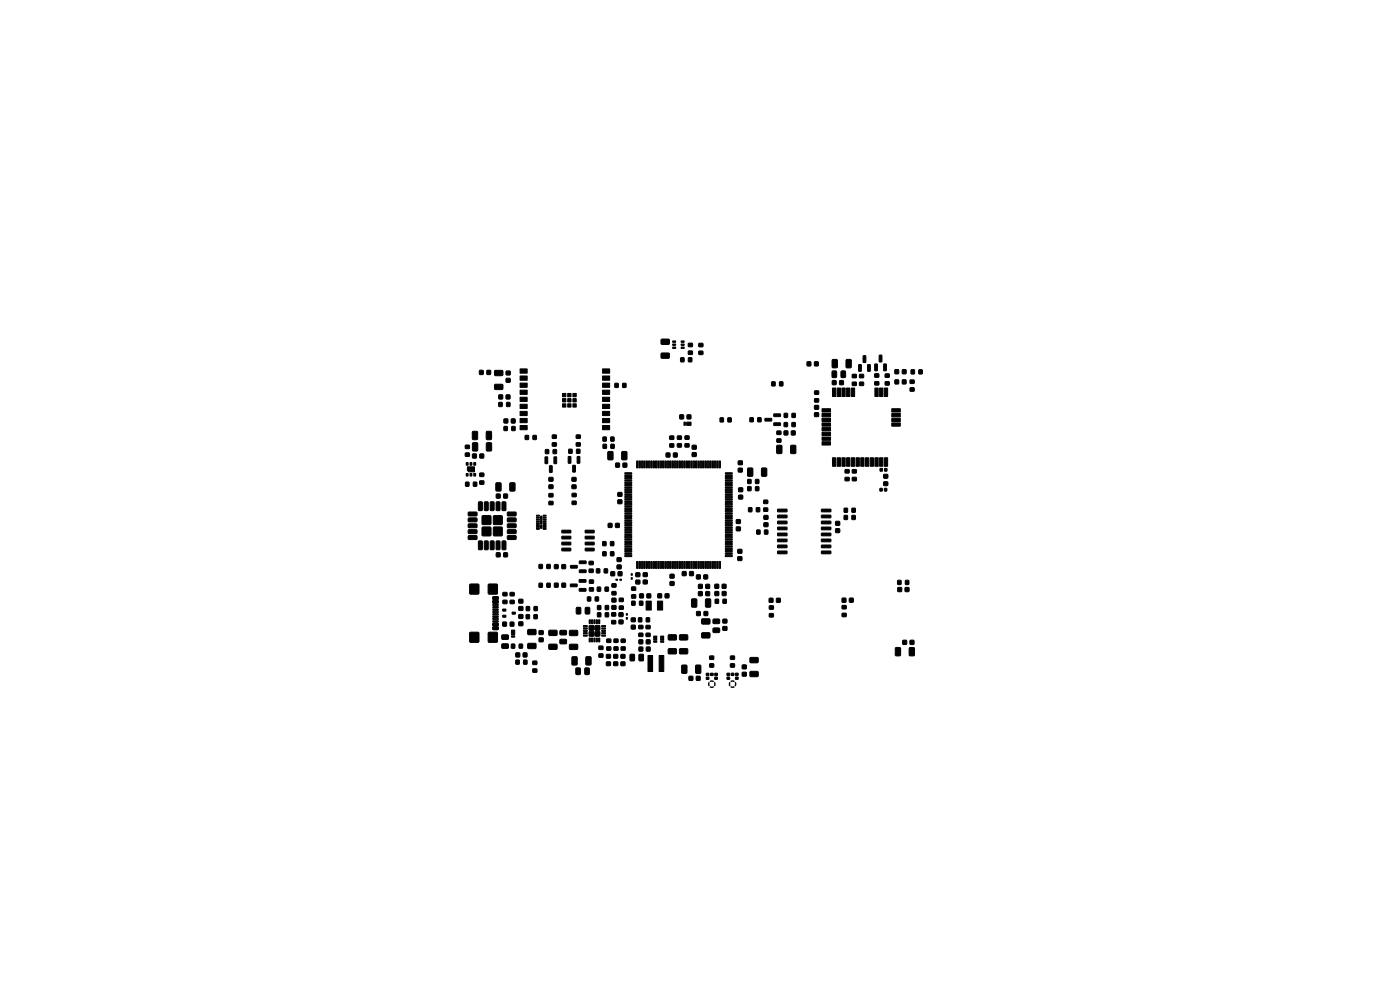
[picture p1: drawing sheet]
<svg xmlns="http://www.w3.org/2000/svg" width="297mm" height="210mm" viewBox="0 0 297 210" stroke-linecap="round" stroke-linejoin="round" font-family="sans-serif">
<g fill="#000" stroke="#000" stroke-width=".21">
<path d="M101.7 78.6h.8v.8h-.8zM103.3 78.6h.8v.8h-.8zM105 78.6h1.5l.2 .2v.7l-.3 .2h-1.3l-.2-.2zM107.4 78.7h.8v.8h-.8zM110.3 78.3h1.5v.9h-1.5zM127.8 78.3h1.5v.9h-1.5zM140.3 72l1.6-.1 .1 .3v.7l-.2 .2h-1.4l-.2-.3zM140.3 74.9h1.6l.1 .2v.8l-.2 .1h-1.4l-.2-.2zM142.7 72.3h.6v.3h-.6zM142.7 73h.6v.2l-.6 .1zM142.7 73.6h.6v.3h-.6zM144.4 75.9h.7v.8h-.7z"/>
<path d="M144.5 73.6h.6v.3h-.6zM144.5 73h.6v.2l-.6 .1zM144.5 72.3h.6v.3h-.6zM146.1 75.9h.6v.8h-.6zM146 72.8h.9v.7h-.9zM146 74.5h.9v.7h-.9zM148.3 72.9h.8v.6h-.8zM148.3 74.5h.8v.7h-.8zM171.2 76.8h.8v.8h-.8zM172.8 76.8h.8v.8h-.8zM176.6 78.7h.6l.3 .1v1.1l-.2 .2h-.6l-.2-.1zM176.6 76.3l.8-.1 .2 .2 .1 1.4-.2 .2h-.7l-.3-.1z"/>
<path d="M178.5 78.7h.6l.3 .1v1.1l-.2 .2h-.6l-.2-.1zM179.5 76.3l.9-.1 .2 .2v1.4l-.1 .2h-.8l-.2-.1zM180.8 79.4h.9v.7h-.9zM182.2 77.4h.5l-.1 1.4-.4-.1zM183.1 75.5h.6l-.1 1.4-.5-.1zM184.1 77.4h.5l-.1 1.4-.4-.1zM185.6 77.2l.5 .1v1.4l-.5-.1zM185.6 79.3h.8v.7h-.8zM186.5 75.4h.6l-.1 1.4-.5-.1zM187.5 77.2l.5 .1v1.4l-.5-.1zM189.9 78.4h.7v.9h-.7zM191.4 78.4h.8v.9h-.8z"/>
<path d="M193.3 78.5h.7v.8h-.7zM194.9 78.5h.7v.8h-.7zM98.7 96.1h.9v.7h-.9zM98.7 94.5h.9v.6h-.9zM98.9 98.1h.4v.6h-.4zM99.7 98.1h.4v.6h-.4zM100.3 91.6l.8-.1 .2 .1v1.4l-.1 .3h-.8l-.2-.2zM100.3 94l.8-.1 .2 .1 .1 1.4-.2 .3h-.7l-.3-.2zM100.5 98.1h.4v.6h-.4zM100.3 96.3h.7v.8h-.7zM101.8 96.3h.8v.8h-.8zM103.2 91.6l.8-.1 .3 .1v1.4l-.2 .3h-.7l-.2-.2z"/>
<path d="M103.2 94l.9-.1 .2 .1v1.4l-.1 .3h-.8l-.2-.2zM105 81.6l1.5-.1 .2 .3v.7l-.3 .2-1.3-.1-.2-.2zM105.8 85.4h.7v.8h-.7zM105.8 83.8h.8v.8h-.8zM106.9 90.5h.7v.8h-.7zM106.9 88.9h.8v.8h-.8zM107.4 80.3h.8v.8h-.8zM107.5 85.4h.7v.8h-.7zM107.4 83.8h.8v.8h-.8zM108.5 88.9h.8v.8h-.8zM108.6 90.5h.7v.8h-.7zM110.3 79.8h1.5v.9h-1.5z"/>
<path d="M110.3 81.3h1.5v.9h-1.5zM110.3 82.8h1.5v.9h-1.5zM110.3 84.3h1.5v.9h-1.5zM110.3 85.8h1.5v.9h-1.5zM110.3 87.3h1.5v.9h-1.5zM110.3 88.8h1.5v.9h-1.5zM110.3 90.3h1.5v.9h-1.5zM111.4 92.4h.7v.8h-.7zM113.1 92.4h.7v.8h-.7zM115.7 95.4h.7v.8h-.7zM115.6 96.9l.6 .1-.1 1.4-.5-.1zM116.6 98.8l.5 .1v1.3h-.5z"/>
<path d="M117.4 95.4h.6v.8h-.6zM117.2 93.9h.8v.7h-.8zM117.2 92.3h.8v.7h-.8zM117.5 96.9l.6 .1-.1 1.4-.5-.1zM119.3 83.5h.7v.7h-.7zM119.3 84.6h.7v.7h-.7zM119.3 85.7h.7v.7h-.7zM120.4 83.5h.7v.7h-.7zM120.4 84.6h.7v.7h-.7zM120.4 85.7h.7v.7h-.7zM120.7 95.3h.7v.8h-.7zM120.6 96.9h.5l-.1 1.4-.5-.1z"/>
<path d="M121.5 83.5h.7v.7h-.7zM121.5 84.6h.7v.7h-.7zM121.5 85.7h.7v.7h-.7zM121.5 98.7l.6 .1-.1 1.4-.5-.1zM122.3 95.3h.7v.8h-.7zM122.3 93.9h.8v.7h-.8zM122.3 92.3h.8v.7h-.8zM122.5 96.9h.5l-.1 1.4-.5-.1zM127.8 90.3h1.5v.9h-1.5zM127.8 88.8h1.5v.9h-1.5zM127.8 87.3h1.5v.9h-1.5zM127.8 85.8h1.5v.9h-1.5z"/>
<path d="M127.8 84.3h1.5v.9h-1.5zM127.8 82.8h1.5v.9h-1.5zM127.8 81.3h1.5v.9h-1.5zM127.8 79.8h1.5v.9h-1.5zM127.9 92.7h.7v.9h-.7zM128 94.3h.6v.8h-.6zM129.6 92.7h.7v.9h-.7zM129.6 94.3h.7v.8h-.7zM129 95.8h.8l.3 .1v1.4l-.2 .2-.7 .1-.3-.2zM130.5 81.3h.6v.9h-.6zM130.6 98.3h.8v.8h-.8zM132.1 81.3h.7v.9h-.7z"/>
<path d="M132.2 98.3h.7v.8h-.7zM131.9 95.8h.9l.2 .1v1.4l-.1 .2-.8 .1-.2-.2zM135.1 97.8l.2 .1v1.4l-.2-.1zM135.6 97.8l.3 .1-.1 1.4-.3-.1zM136.1 97.8l.2 .1v1.4l-.3-.1zM136.6 97.8l.2 .1v1.4l-.2-.1zM137.1 97.8l.3 .1-.1 1.4-.3-.1zM137.6 97.8l.2 .1v1.4l-.3-.1zM138.1 97.8l.2 .1v1.4l-.3-.1zM138.6 97.8l.3 .1-.1 1.4-.3-.1zM139.1 97.8l.2 .1v1.4l-.3-.1zM139.6 97.8l.2 .1v1.4l-.3-.1z"/>
<path d="M140.1 97.8l.2 .1v1.4l-.2-.1zM140.6 97.8l.3 .1-.1 1.4-.3-.1zM141.1 97.8l.2 .1v1.4l-.3-.1zM141.6 97.8l.2 .1v1.4l-.2-.1zM142.1 97.8l.3 .1-.1 1.4-.3-.1zM141.3 96.1h.8v.8h-.8zM142.6 97.8l.2 .1v1.4l-.3-.1zM142.1 92.5h.8v.7h-.8zM142.1 94.2h.8v.6h-.8zM143.1 97.8l.2 .1v1.4l-.3-.1zM143.6 97.8l.3 .1-.1 1.4-.3-.1zM142.9 96.1h.7v.8h-.7z"/>
<path d="M144.1 97.8l.2 .1v1.4l-.3-.1zM144.2 88h.8v.8h-.8zM143.7 92.5h.8v.7h-.8zM143.7 94.1h.8v.7h-.8zM144.6 97.8l.2 .1v1.4l-.3-.1zM145.1 97.8l.2 .1v1.4l-.2-.1zM145.1 89.6h.3v.6h-.3zM145.6 97.8l.3 .1-.1 1.4-.3-.1zM145.8 88h.7v.8h-.7zM145.3 92.5h.9v.7h-.9zM145.3 94.1h.9v.7h-.9zM146.1 97.8l.2 .1v1.4l-.3-.1z"/>
<path d="M145.7 89.6h.9v.6h-.9zM146.6 97.8l.2 .1v1.4l-.2-.1zM147.1 97.8l.3 .1-.1 1.4-.3-.1zM146.9 94.5h.8v.8h-.8zM146.9 96h.8v.8h-.8zM147.6 97.8l.2 .1v1.4l-.3-.1zM148.1 97.8l.2 .1v1.4l-.3-.1zM148.6 97.8l.3 .1-.1 1.4-.2-.1zM149.1 97.8l.2 .1v1.4l-.3-.1zM149.6 97.8l.2 .1v1.4l-.3-.1zM150.1 97.8l.2 .1v1.4l-.2-.1zM150.6 97.8l.3 .1-.1 1.4-.3-.1z"/>
<path d="M151.1 97.8l.2 .1v1.4l-.3-.1zM151.6 97.8l.2 .1v1.4l-.2-.1zM152.1 97.8l.3 .1-.1 1.4-.3-.1zM152.6 97.8l.2 .1v1.4l-.3-.1zM152.8 88.7h.7v.8h-.7zM154.4 88.7h.7v.8h-.7zM156.6 97.8h.9v.8h-.9zM156.6 99.3h.9v.8h-.9zM158.7 99.3h.8l.2 .1v1.4l-.1 .2-.8 .1-.2-.2zM159.1 88.6h.7v.9h-.7zM160.8 88.6h.6v.9h-.6zM161.6 99.3h.8l.3 .1v1.4l-.2 .2-.7 .1-.3-.2z"/>
<path d="M163.7 81h.7v.8h-.7zM162.3 88.8l1.3-.1 .1 .5-1.4 .1zM164.8 94.5l.8-.1 .3 .2v1.4l-.2 .2h-.7l-.2-.1zM165.4 81h.7v.8h-.7zM164.8 91.5h.9v.6h-.9zM164.8 93.1h.9v.7h-.9zM164.2 89.7h1.3l.1 .5-1.4 .1zM164.2 87.8h1.3l.1 .5-1.4 .1zM166.4 91.4h.7v.8h-.7zM166.4 89.7h.6v.8h-.6zM166.4 87.7h.7v.8h-.7zM167.8 94.5l.8-.1 .2 .2v1.4l-.1 .2h-.8l-.2-.1z"/>
<path d="M167.9 91.4h.8v.8h-.8zM168 89.7h.7v.8h-.7zM168 87.7h.7v.8h-.7zM172.8 84.6h.9v.7h-.9zM172.8 82.9h.9v.7h-.9zM172.8 86h.8v.8h-.8zM172.8 87.6h.8v.7h-.8zM174.4 86.7h1.8v.7h-1.8zM174.4 87.7h1.8v.7h-1.8zM174.4 88.7h1.8v.7h-1.8zM174.4 89.7h1.8v.7h-1.8zM174.4 90.7h1.8v.7h-1.8z"/>
<path d="M174.4 91.7h1.8v.7h-1.8zM174.4 92.7h1.8v.7h-1.8zM174.4 93.7h1.8v.7h-1.8zM176.6 80.8h.8v.8h-.8zM176.6 97.1h.7v1.8h-.7zM176.6 82.3h.7v1.8h-.7zM178.1 80.8h.8v.8h-.8zM177.6 97.1h.7v1.8h-.7zM177.6 82.3h.7v1.8h-.7zM178.6 97.1h.7v1.8h-.7zM178.6 82.3h.7v1.8h-.7zM179.3 99.6h.8v.7h-.8z"/>
<path d="M179.6 97.1h.7v1.8h-.7zM179.6 82.3h.7v1.8h-.7zM180.6 97.1h.7v1.8h-.7zM180.6 82.3h.7v1.8h-.7zM180.8 81.1h.9v.7h-.9zM180.8 99.6h.9v.7h-.9zM181.6 97.1h.7v1.8h-.7zM182.4 81.1h.8v.7h-.8zM182.4 79.4h.8v.7h-.8zM182.6 97.1h.7v1.8h-.7zM183.6 97.1h.7v1.8h-.7zM184.6 97.1h.7v1.8h-.7z"/>
<path d="M185.6 81h.8v.7h-.8zM185.6 97.1h.7v1.8h-.7zM185.6 82.3h.7v1.8h-.7zM186.7 99.4h.5v.5h-.5zM186.6 97.1h.7v1.8h-.7zM186.6 82.3h.7v1.8h-.7zM187.8 81h.8v.7h-.8zM187.8 79.3h.8v.7h-.8zM187.7 99.4h.4v.5h-.4zM187.6 97.1h.7v1.8h-.7zM187.6 82.3h.7v1.8h-.7zM189.9 80.6h.7v.8h-.7z"/>
<path d="M189.2 89.7h1.8v.7h-1.8zM189.2 88.7h1.8v.7h-1.8zM189.2 87.7h1.8v.7h-1.8zM189.2 86.7h1.8v.7h-1.8zM191.4 80.6h.8v.8h-.8zM193.1 80.6h.8v.7h-.8zM193.1 82.3h.8v.7h-.8zM98.8 102.3h.7v.8h-.7zM98.9 100.4h.4v.6h-.4zM99.7 100.4h.4v.6h-.4zM100.4 102.3h.7v.8h-.7zM99.2 99h1.5v1.1h-1.2l-.3-.3z"/>
<path d="M100.5 100.4h.4v.6h-.4zM99.4 108.7l1.7-.1 .1 .7-.2 .2-1.6-.1-.1-.2zM99.4 109.9h1.7l.1 .7-.2 .1h-1.6l-.1-.2zM99.4 111.2l1.7-.1 .1 .7-.2 .2-1.6-.1-.1-.2zM99.4 112.4h1.7l.1 .7-.2 .1h-1.6l-.1-.2zM99.4 113.7l1.7-.1 .1 .7-.2 .2-1.6-.1-.1-.2zM101.5 106.5l.6-.1 .2 .2v1.5l-.1 .2-.7-.1zM101.5 114.8l.6-.1 .2 .2v1.5l-.1 .2-.7-.1zM101.8 100.4h.8v.7h-.8zM101.8 102h.8v.7h-.8zM102.8 106.5l.6-.1 .2 .2v1.5l-.1 .2-.7-.1zM102.8 114.8l.6-.1 .2 .2v1.5l-.1 .2-.7-.1z"/>
<path d="M102.3 111.8h1.8v1.8h-1.8zM102.3 109.4h1.8v1.8h-1.8zM104 106.5l.6-.1 .2 .2v1.5l-.1 .2-.7-.1zM104 114.8l.6-.1 .2 .2v1.5l-.1 .2-.7-.1zM105.2 102.5l.9-.1 .2 .1v1.4l-.1 .3h-.8l-.2-.2zM105.3 106.5l.6-.1 .2 .2v1.5l-.1 .2-.7-.1zM105.3 114.8l.6-.1 .2 .2v1.5l-.1 .2-.7-.1zM105.3 104.8h.8v.8h-.8zM105.3 117.3h.8v.8h-.8zM104.7 111.8h1.8v1.8h-1.8zM104.7 109.4h1.8v1.8h-1.8zM106.5 106.5l.6-.1 .2 .2v1.5l-.1 .2-.7-.1z"/>
<path d="M106.5 114.8l.6-.1 .2 .2v1.5l-.1 .2-.7-.1zM106.9 104.8h.7v.8h-.7zM106.9 117.3h.7v.8h-.7zM108.2 102.5l.8-.1 .3 .1v1.4l-.2 .3h-.7l-.3-.2zM107.7 113.7l1.7-.1 .1 .7-.2 .2-1.6-.1-.1-.2zM107.7 112.4h1.7l.1 .7-.2 .1h-1.6l-.1-.2zM107.7 111.2l1.7-.1 .1 .7-.2 .2-1.6-.1-.1-.2zM107.7 109.9h1.7l.1 .7-.2 .1h-1.6l-.1-.2zM107.7 108.7l1.7-.1 .1 .7-.2 .2-1.6-.1-.1-.2zM113.8 109.3h.6v.1l-.6 .1zM113.8 109.7h.6v.1l-.6 .1zM113.8 110.1h.6v.1l-.6 .1z"/>
<path d="M113.8 110.5h.6v.1l-.6 .1zM113.8 110.9h.6v.1l-.6 .1zM113.8 111.3h.6v.1l-.6 .1zM113.8 111.7h.6v.1l-.6 .1zM113.8 112.1h.6v.1l-.6 .1zM114.7 111.4h.3l-.1 .7-.2-.1zM114.7 110.4l.3 .1-.1 .6h-.2zM114.7 109.5h.3l-.1 .7h-.2zM115.2 112.1h.6v.1l-.5 .1zM115.2 111.7h.6v.1l-.5 .1zM115.2 111.3h.6v.1l-.5 .1zM115.2 110.9h.6v.1l-.5 .1z"/>
<path d="M115.2 110.5h.6v.1l-.5 .1zM115.2 110.1h.6v.1l-.5 .1zM115.2 109.7h.6v.1l-.5 .1zM115.2 109.3h.6v.1l-.5 .1zM116.5 101.3h.8v.7h-.8zM116.5 102.9h.8v.7h-.8zM116.5 104.7h.8v.7h-.8zM116.5 106.4h.8v.6h-.8zM119.2 112.5h1.8l.1 .5h-1.8zM119.2 113.8l1.8-.1 .1 .5-1.8 .1zM119.2 115h1.8l.1 .5-1.8 .1zM119.2 116.3h1.8l.1 .5-1.8 .1z"/>
<path d="M121.4 101.3h.8v.8h-.8zM121.4 102.9h.8v.7h-.8zM121.4 104.7h.8v.7h-.8zM121.4 106.3h.8v.7h-.8zM122.9 119h1.4v.5l-1.3 .1zM125 119.1h.8v.7h-.8zM124.2 116.3h1.8l.1 .5-1.9 .1zM124.2 115h1.8l.1 .5-1.9 .1zM124.2 113.8l1.8-.1 .1 .5-1.9 .1zM124.2 112.5h1.8l.1 .5h-1.9zM127.9 114.9h.7v.8h-.7zM127.9 117.1h.7v.8h-.7z"/>
<path d="M129 111h.8v.9h-.8zM129.5 114.9h.7v.8h-.7zM129.5 117.1h.7v.8h-.7zM130.6 111h.8v.9h-.8zM130.9 118.3h.8v.8h-.8zM131.1 104.5h.8v.8h-.8zM131.1 106.1h.8v.7h-.8zM132.6 100.3h1.3l.1 .2-1.4 .1zM132.6 100.8h1.3l.1 .2-1.4 .1zM132.6 101.3h1.3l.1 .2-1.4 .1zM132.6 101.8h1.3l.1 .2-1.4 .1zM132.6 102.3h1.3l.1 .2-1.4 .1z"/>
<path d="M132.6 102.8h1.3l.1 .2-1.4 .1zM132.6 103.3h1.3l.1 .2-1.4 .1zM132.6 103.8h1.3l.1 .2-1.4 .1zM132.6 104.3h1.3l.1 .2-1.4 .1zM132.6 104.8h1.3l.1 .2-1.4 .1zM132.6 105.3h1.3l.1 .2-1.4 .1zM132.6 105.8h1.3l.1 .2-1.4 .1zM132.6 106.3h1.3l.1 .2-1.4 .1zM132.6 106.8h1.3l.1 .2-1.4 .1zM132.6 107.3h1.3l.1 .2-1.4 .1zM132.6 107.8h1.3l.1 .2-1.4 .1zM132.6 108.3h1.3l.1 .2-1.4 .1z"/>
<path d="M132.6 108.8h1.3l.1 .2-1.4 .1zM132.6 109.3h1.3l.1 .2-1.4 .1zM132.6 109.8h1.3l.1 .2-1.4 .1zM132.6 110.3h1.3l.1 .2-1.4 .1zM132.6 110.8h1.3l.1 .2-1.4 .1zM132.6 111.3h1.3l.1 .2-1.4 .1zM132.6 111.8h1.3l.1 .2-1.4 .1zM132.6 112.3h1.3l.1 .2-1.4 .1zM132.6 112.8h1.3l.1 .2-1.4 .1zM132.6 113.3h1.3l.1 .2-1.4 .1zM132.6 113.8h1.3l.1 .2-1.4 .1zM132.6 114.3h1.3l.1 .2-1.4 .1z"/>
<path d="M132.6 114.8h1.3l.1 .2-1.4 .1zM132.6 115.3h1.3l.1 .2-1.4 .1zM132.6 115.8h1.3l.1 .2-1.4 .1zM132.6 116.3h1.3l.1 .2-1.4 .1zM132.6 116.8h1.3l.1 .2-1.4 .1zM132.6 117.3h1.3l.1 .2-1.4 .1zM132.6 117.8h1.3l.1 .2-1.4 .1zM153.9 117.8h1.4v.2l-1.4 .1zM153.9 117.3h1.4v.2l-1.4 .1zM153.9 116.8h1.4v.2l-1.4 .1zM153.9 116.3h1.4v.2l-1.4 .1zM153.9 115.8h1.4v.2l-1.4 .1z"/>
<path d="M153.9 115.3h1.4v.2l-1.4 .1zM153.9 114.8h1.4v.2l-1.4 .1zM153.9 114.3h1.4v.2l-1.4 .1zM153.9 113.8h1.4v.2l-1.4 .1zM153.9 113.3h1.4v.2l-1.4 .1zM153.9 112.8h1.4v.2l-1.4 .1zM153.9 112.3h1.4v.2l-1.4 .1zM153.9 111.8h1.4v.2l-1.4 .1zM153.9 111.3h1.4v.2l-1.4 .1zM153.9 110.8h1.4v.2l-1.4 .1zM153.9 110.3h1.4v.2l-1.4 .1zM153.9 109.8h1.4v.2l-1.4 .1z"/>
<path d="M153.9 109.3h1.4v.2l-1.4 .1zM153.9 108.8h1.4v.2l-1.4 .1zM153.9 108.3h1.4v.2l-1.4 .1zM153.9 107.8h1.4v.2l-1.4 .1zM153.9 107.3h1.4v.2l-1.4 .1zM153.9 106.8h1.4v.2l-1.4 .1zM153.9 106.3h1.4v.2l-1.4 .1zM153.9 105.8h1.4v.2l-1.4 .1zM153.9 105.3h1.4v.2l-1.4 .1zM153.9 104.8h1.4v.2l-1.4 .1zM153.9 104.3h1.4v.2l-1.4 .1zM153.9 103.8h1.4v.2l-1.4 .1z"/>
<path d="M153.9 103.3h1.4v.2l-1.4 .1zM153.9 102.8h1.4v.2l-1.4 .1zM153.9 102.3h1.4v.2l-1.4 .1zM153.9 101.8h1.4v.2l-1.4 .1zM153.9 101.3h1.4v.2l-1.4 .1zM153.9 100.8h1.4v.2l-1.4 .1zM153.9 100.3h1.4v.2l-1.4 .1zM156.2 111.8h.8v.8h-.8zM156.2 110.3h.8v.7h-.8zM156.5 118.1h.9v.8h-.9zM156.5 116.6h.9v.7h-.9zM156.7 103.5h.8v.8h-.8z"/>
<path d="M156.7 105.1h.8v.7h-.8zM158.6 103.2h.7v.9h-.7zM158.6 101.7h.7v.9h-.7zM158.8 107.7h.7v.8h-.7zM160.3 103.2h.7v.9h-.7zM160.3 101.7h.7v.9h-.7zM160.5 107.7h.6v.8h-.6zM160.5 112.5h.7v.8h-.7zM162 107.8h.9v.6h-.9zM162 106.1h.9v.7h-.9zM162.1 109.4h.8v.7h-.8zM162.1 110.9h.8v.8h-.8z"/>
<path d="M162.2 112.5h.7v.8h-.7zM165 108h1.9l.1 .5-2 .1zM165 109.3h1.9l.1 .5h-2zM165 110.6l1.9-.1 .1 .5-2 .1zM165 111.8h1.9l.1 .5-2 .1zM165 113.1h1.9l.1 .5-2 .1zM165 114.4h1.9l.1 .4-2 .1zM165 115.7l1.9-.1 .1 .5-2 .1zM165 116.9h1.9l.1 .5-2 .1zM174.3 116.9h1.9l.1 .5-2 .1zM174.3 115.7l1.9-.1 .1 .5-2 .1zM174.3 114.4h1.9l.1 .4-2 .1z"/>
<path d="M174.3 113.1h1.9l.1 .5-2 .1zM174.3 111.8h1.9l.1 .5-2 .1zM174.3 110.6l1.9-.1 .1 .5-2 .1zM174.3 109.3h1.9l.1 .5h-2zM174.3 108h1.9l.1 .5-2 .1zM177.3 110.6h.8v.8h-.8zM177.3 112.2h.8v.7h-.8zM179.1 107.8h.7v.9h-.7zM179.1 109.4h.7v.8h-.7zM179.3 101.3h.8v.7h-.8zM180.7 107.8h.7v.9h-.7zM180.7 109.4h.7v.8h-.7z"/>
<path d="M180.8 101.3h.9v.7h-.9zM186.7 103.6h.5v.5h-.5zM187.6 103.6h.5v.5h-.5zM187.5 100.7h.8v.7h-.8zM187.5 102.2h.8v.8h-.8zM99.7 123.9h1.8v2.1h-1.8zM99.7 134.2h1.8v2h-1.8zM103.6 123.9h1.9v2.1h-1.9zM103.6 134.2h1.9v2h-1.9zM104.6 126.6h1l.1 .5-1.1 .1zM104.6 127.4h1l.1 .5-1.1 .1zM104.6 132.2h1l.1 .5-1.1 .1z"/>
<path d="M104.6 133h1l.1 .5-1.1 .1zM104.6 128.7h1l.1 .2-1.1 .1zM104.6 129.7h1l.1 .2-1.1 .1zM104.6 130.2h1l.1 .2-1.1 .1zM104.6 131.2h1l.1 .2-1.1 .1zM104.6 131.7h1l.1 .2-1.1 .1zM104.6 130.7h1l.1 .2-1.1 .1zM104.6 129.2h1l.1 .2-1.1 .1zM104.6 128.2h1l.1 .2-1.1 .1zM106.5 136.6h1.2l.2 .2v.6l-.3 .2-1-.1-.2-.2zM106.5 134.7h1.2l.2 .2v.6l-.3 .2-1-.1-.2-.2zM106.7 127.3h.8v.7h-.8z"/>
<path d="M106.7 125.7h.8v.7h-.8zM106.7 129.2h.6v.4h-.6zM106.7 130.5h.6v.4h-.6zM106.7 132h.7v.8h-.7zM108.2 127.3h.9v.7h-.9zM108.2 125.7h.9v.7h-.9zM108.5 136.6h.7v.9h-.7zM108.2 132h.8v.8h-.8zM108.5 133.7h.7v.9h-.7zM108.5 134.9h.7v.2l-.7 .1zM108.7 129.9l.6-.1v.4l-.6 .1zM110.2 136.6h.6v.9h-.6z"/>
<path d="M110.1 128.7h.8v.8h-.8zM110.1 127.1h.8v.8h-.8zM109.5 138.5h.7v.8h-.7zM110.1 130.4h.8v.8h-.8zM110.1 131.9h.8v.8h-.8zM111 138.5h.8v.8h-.8zM111.6 130.4h.7v.8h-.7zM111.7 128.7h.6v.8h-.6zM112 133.6l1.6-.1 .1 .3v.7l-.2 .2-1.4-.1-.2-.2zM112 136.5h1.6l.1 .2v.8l-.2 .1h-1.4l-.2-.2zM113.3 130.4h.7v.8h-.7zM113.3 128.7h.7v.8h-.7z"/>
<path d="M114.4 133.8h.8v.8h-.8zM114.4 135.3h.8v.8h-.8zM114.4 119.8h.7v.8h-.7zM114.4 123.7h.7v.9h-.7zM116 119.8h.7v.8h-.7zM116 123.7h.7v.9h-.7zM116.5 133.7h1.5l.2 .2v.8l-.3 .1h-1.3l-.2-.2zM116.5 136.7l1.5-.1 .2 .3v.7l-.3 .2h-1.3l-.2-.3zM117.6 119.8h.8v.8h-.8zM117.6 123.7h.8v.8h-.8zM118.8 133.8l1.3-.1 .1 .2v.6l-.2 .2h-1.1l-.1-.3zM118.8 135.7l1.3-.1 .1 .2v.6l-.2 .2h-1.1l-.1-.3z"/>
<path d="M119.2 119.8h.8v.8h-.8zM119.2 123.7h.8v.8h-.8zM122.3 128.9l.7-.1 .2 .2v1l-.1 .3h-.6l-.3-.2zM120.9 133.8l1.5-.1 .2 .2v.8l-.3 .1h-1.4l-.1-.2zM120.9 136.7h1.5l.2 .2v.7l-.3 .2h-1.4l-.1-.3zM121 123.9h1.4v.5l-1.3 .1zM121.1 120l1.3-.1 .1 .5-1.4 .1zM123.8 132.7h.8v.2h-.8zM123.8 133.2h.8v.2h-.8zM123.8 133.7h.8v.2h-.8zM123.8 134.2h.8v.2h-.8zM123.8 134.7h.8v.2h-.8z"/>
<path d="M124.2 128.9l.7-.1 .2 .2v1l-.1 .3h-.6l-.3-.2zM122.9 124.9l1.3-.1 .1 .5-1.4 .1zM122.9 123l1.3-.1 .1 .5-1.4 .1zM122.9 120.9h1.4v.5l-1.3 .1zM124.6 126.6h.7v.9h-.7zM125 135.4h.2v.8l-.2-.1zM125 131.5h.2v.8h-.2zM125 134h1v.9h-1zM125 132.7h1v1h-1zM125.5 135.4h.2v.8l-.2-.1zM125.5 131.5h.2v.8h-.2zM125 120.7h.8v.7h-.8z"/>
<path d="M125.1 123h.8v.7h-.8zM125.1 124.7h.8v.7h-.8zM126 135.4h.2v.8l-.2-.1zM126 131.5h.2v.8h-.2zM126.3 126.6h.7v.9h-.7zM126.3 134h.9v.9h-.9zM126.3 132.7h.9v1h-.9zM126.5 120.7h.7v.8h-.7zM126.5 135.4h.2v.8l-.2-.1zM126.5 131.5h.2v.8h-.2zM126.7 124.6h.7v.8h-.7zM127 135.4h.2v.8l-.2-.1z"/>
<path d="M127 131.5h.2v.8h-.2zM126.8 128.5h.6v.8h-.6zM126.8 130h.6v.8h-.6zM127.7 134.7h.7l.1 .2h-.8zM127.7 134.2h.7l.1 .2h-.8zM127.7 133.7h.7l.1 .2h-.8zM127.7 133.2h.7l.1 .2h-.8zM127.7 132.7h.7l.1 .2h-.8zM127.1 137.1h.8v.7h-.8zM127.1 138.7h.8v.7h-.8zM128.2 120.7h.7v.8h-.7zM128.4 124.6h.7v.8h-.7z"/>
<path d="M128.7 137.2h.9v.7h-.9zM128.7 135.6h.9v.7h-.9zM128.4 128.5h.7v.8h-.7zM128.4 130h.7v.8h-.7zM128.7 138.8h.8v.8h-.8zM129.8 131.6h.8v.7h-.8zM129.8 130h.8v.7h-.8zM129.8 125.5h.9v.7h-.9zM129.8 123.8h.9v.7h-.9zM130.3 137.2h.8v.7h-.8zM130.3 135.6h.8v.7h-.8zM129.6 121.3h.8v.8h-.8z"/>
<path d="M129.8 126.9h.8v.8h-.8zM129.8 128.5h.8v.7h-.8zM130.2 138.8h.8v.8h-.8zM130.7 122.9h.3v.2h-.3zM130.9 119.9h.8v.7h-.8zM131.4 128.6h.8v.6h-.8zM131.4 126.9h.8v.7h-.8zM131.5 122.9h.3v.2h-.3zM131.8 137.2h.8v.7h-.8zM131.8 135.6h.8v.7h-.8zM131.3 130h.8v.8h-.8zM131.3 131.5h.8v.8h-.8z"/>
<path d="M131.2 121.3h.7v.8h-.7zM131.7 138.9h.9v.7h-.9zM132.9 131h.2v.3h-.2zM132.9 130.2h.2v.3h-.2zM133.9 122.5l.2 .1v.3l-.2-.1zM133.9 121.7h.2v.3h-.2zM134 126.2h.8v.7h-.8zM134 124.5h.8v.7h-.8zM133.9 131.1h.9v.8h-.9zM133.9 132.6h.9v.8h-.9zM133.7 138.8h.7l.2 .1v1.1l-.1 .2h-.6l-.3-.1zM134 127.5h.7v.9h-.7z"/>
<path d="M135.1 119.1l.2 .1v1.4l-.2-.1zM134.9 121.5h.8v.8h-.8zM134.9 123.1h.8v.8h-.8zM135.6 119.1l.3 .1-.1 1.4-.3-.1zM135.7 126h.8v.8h-.8zM135.5 134.3h.9v.7h-.9zM135.5 132.7h.9v.7h-.9zM136.1 119.1l.2 .1v1.4l-.3-.1zM135.5 131.1h.6v.8h-.6zM135.6 135.7h.7v.9h-.7zM135.6 137.3h.7v.8h-.7zM135.7 127.5h.7v.9h-.7z"/>
<path d="M135.6 138.8h.7l.2 .1v1.1l-.1 .2h-.6l-.3-.1zM136.6 119.1l.2 .1v1.4l-.2-.1zM136.5 123.1h.8v.7h-.8zM136.5 121.5h.8v.8h-.8zM137.1 119.1l.3 .1-.1 1.4-.3-.1zM137.3 126h.7v.8h-.7zM137.6 119.1l.2 .1v1.4l-.3-.1zM137.1 132.7h.8v.7h-.8zM137.1 134.3h.8v.7h-.8zM137.1 131.1h.7v.8h-.7zM137.1 135.7h.8v.9h-.8zM137.1 137.3h.8v.8h-.8z"/>
<path d="M138.1 119.1l.2 .1v1.4l-.3-.1zM137.1 127.5h1.1v1.9h-1.1zM138.6 119.1l.3 .1-.1 1.4-.3-.1zM138.7 134.9h.6v.3h-.6zM138.7 135.4h.6v.3h-.6zM138.7 135.9h.6v.3h-.6zM139.1 119.1l.2 .1v1.4l-.3-.1zM139.6 119.1l.2 .1v1.4l-.3-.1zM140.1 119.1l.2 .1v1.4l-.2-.1zM140.1 135.9h.7v.3h-.7zM140.1 135.4h.7v.3h-.7zM140.1 134.9h.7v.3h-.7z"/>
<path d="M139.6 126h.7v.8h-.7zM139.5 127.5h1.1v1.9h-1.1zM140.6 119.1l.3 .1-.1 1.4-.3-.1zM141.1 119.1l.2 .1v1.4l-.3-.1zM141.6 119.1l.2 .1v1.4l-.2-.1zM141.1 126h.8v.8h-.8zM142.1 119.1l.3 .1-.1 1.4-.3-.1zM142.2 123.4h.8v.8h-.8zM142.2 121.8h.8v.8h-.8zM142.6 119.1l.2 .1v1.4l-.3-.1zM143.1 119.1l.2 .1v1.4l-.3-.1zM141.8 134.7l1.6-.1 .1 .3v.7l-.2 .2h-1.4l-.2-.3z"/>
<path d="M141.8 137.7l1.6-.1 .1 .2v.8l-.2 .1h-1.4l-.2-.2zM143.6 119.1l.3 .1-.1 1.4-.3-.1zM144.1 119.1l.2 .1v1.4l-.3-.1zM144.6 119.1l.2 .1v1.4l-.3-.1zM144.8 121.3h.7v.8h-.7zM145.1 119.1l.2 .1v1.4l-.2-.1zM145.6 119.1l.3 .1-.1 1.4-.3-.1zM144.2 134.7l1.6-.1 .1 .3v.7l-.2 .2h-1.4l-.2-.3zM144.2 137.7l1.6-.1 .1 .2v.8l-.2 .1h-1.4l-.2-.2zM146.1 119.1l.2 .1v1.4l-.3-.1zM146.3 121.3h.8v.8h-.8zM146.6 119.1l.2 .1v1.4l-.2-.1z"/>
<path d="M147.1 119.1l.3 .1-.1 1.4-.3-.1zM147.6 119.1l.2 .1v1.4l-.3-.1zM147.8 122h.7v.8h-.7zM147.8 129.7h.7v.9h-.7zM146.8 127.1l.8-.1 .2 .2v1.4l-.1 .2h-.8l-.2-.1zM148.1 119.1l.2 .1v1.4l-.3-.1zM148.2 125.5h.8v.8h-.8zM148.6 119.1l.3 .1-.1 1.4-.2-.1zM148.2 124h.8v.8h-.8zM149.1 119.1l.2 .1v1.4l-.3-.1zM149.3 122h.8v.8h-.8zM149.4 129.7h.7v.9h-.7z"/>
<path d="M149.6 119.1l.2 .1v1.4l-.3-.1zM149.7 125.5h.8v.8h-.8zM150.1 119.1l.2 .1v1.4l-.2-.1zM148.9 131.3h1.6l.1 .2v.7l-.2 .2h-1.4l-.2-.2zM148.9 134.3l1.6-.1 .1 .3v.7l-.2 .2-1.4-.1-.2-.2zM149.7 124h.8v.8h-.8zM150.6 119.1l.3 .1-.1 1.4-.3-.1zM150.6 139.2h.8v.7h-.8zM149.7 127.1l.8-.1 .3 .2v1.4l-.2 .2h-.7l-.2-.1zM151.1 119.1l.2 .1v1.4l-.3-.1zM151.7 124h.7v.8h-.7zM151.6 119.1l.2 .1v1.4l-.2-.1z"/>
<path d="M152.1 119.1l.3 .1-.1 1.4-.3-.1zM151.3 131.4l1.2-.1 .2 .3v.5l-.3 .2h-1l-.2-.2zM151.3 133.3l1.2-.1 .2 .3v.5l-.3 .2h-1l-.2-.2zM151.7 127.1h.7v.9h-.7zM151.7 125.5h.8v.8h-.8zM152.6 119.1l.2 .1v1.4l-.3-.1zM153.2 124h.8v.8h-.8zM153.4 132.9h.8v.8h-.8zM153.4 131.4h.8v.7h-.8zM153.2 125.5h.8v.8h-.8zM153.4 127.1h.7v.9h-.7zM155 139.2h.8v.7h-.8z"/>
<path d="M163.2 126.9h.8v.8h-.8zM163.2 128.5h.9v.7h-.9zM163.2 130.2h.9v.7h-.9zM164.7 126.9h.8v.8h-.8zM178.7 126.9h.7v.8h-.7zM178.7 128.5h.8v.6h-.8zM178.7 130.1h.8v.7h-.8zM180.2 126.9h.8v.8h-.8zM190 137.4l.8-.1 .2 .2 .1 1.4-.2 .2h-.7l-.3-.1zM190.4 123.1h.7v.9h-.7zM190.5 124.7h.8v.8h-.8zM191.5 135.9h.8v.8h-.8z"/>
<path d="M192.1 123.1h.7v.9h-.7zM192 124.7h.8v.8h-.8zM193.1 135.9h.8v.8h-.8zM192.9 137.4l.9-.1 .2 .2v1.4l-.1 .2h-.8l-.2-.1zM109.4 140h.7v.9h-.7zM111.1 140h.7v.9h-.7zM113 141.9h.9v.7h-.9zM113 140.3h.9v.6h-.9zM121.4 139.4l.8-.1 .2 .1 .1 1.4-.2 .3h-.7l-.3-.2zM122.2 141.7h.7l.2 .1v1.1l-.1 .2h-.6l-.2-.1zM124.1 141.7h.7l.2 .1v1.1l-.1 .2h-.6l-.2-.1zM124.3 139.4l.9-.1 .2 .1v1.4l-.1 .3h-.8l-.2-.2z"/>
<path d="M128.7 140.4h.8v.8h-.8zM130.2 140.4h.8v.8h-.8zM131.7 140.4h.9v.8h-.9zM137.5 139.1h.9v3.4h-.9zM139.8 139.1h1v3.4h-1zM144.7 141.1h.8l.2 .1v1.4l-.1 .2-.8 .1-.2-.2zM146.2 143.5h.8v.8h-.8zM147.7 143.5h.8v.8h-.8zM147.6 141.1h.8l.3 .1v1.4l-.2 .2-.7 .1-.2-.2zM149.8 142.8h.6v.5h-.6zM149.8 143.7h.6v.4h-.6zM150.6 140.8h.8v.7h-.8z"/>
<path d="M150.7 142.8h.6v.5h-.6zM151.6 143.7h.6v.4h-.6zM151.6 142.8h.6v.5h-.6zM154.2 142.8h.6v.5h-.6zM154.2 143.6h.6v.5h-.6zM155.1 142.8h.6v.5h-.6zM155 140.8h.8v.7h-.8zM156 143.6h.6v.5h-.6zM156 142.8h.6v.5h-.6zM157.5 141.1h.8v.8h-.8zM157.5 142.6h.8v.8h-.8zM159.1 142.5l1.6-.1 .2 .3v.7l-.3 .2-1.4-.1-.1-.2z"/>
<path d="M159.1 139.5h1.6l.2 .2v.8l-.3 .1h-1.4l-.1-.2z"/>
</g>
<path d="M150.4 144.6l.2 .2v.6l-.2 .2-.2-.4zM150.5 144.5l.4-.2 .6 .2-.2 .2h-.6zM150.7 145.6h.6l.2 .2-.7 .1-.3-.1zM151.4 144.8l.3-.2 .1 .3-.1 .7-.3-.2zM154.8 144.6l.2 .2v.6l-.2 .2-.2-.4zM154.9 144.5l.4-.2 .6 .2-.2 .2h-.6zM155.1 145.5h.6l.2 .3-.7 .1-.3-.1zM155.8 144.8l.3-.2 .1 .3-.1 .7-.3-.2z" fill="#000"/>
</svg>
